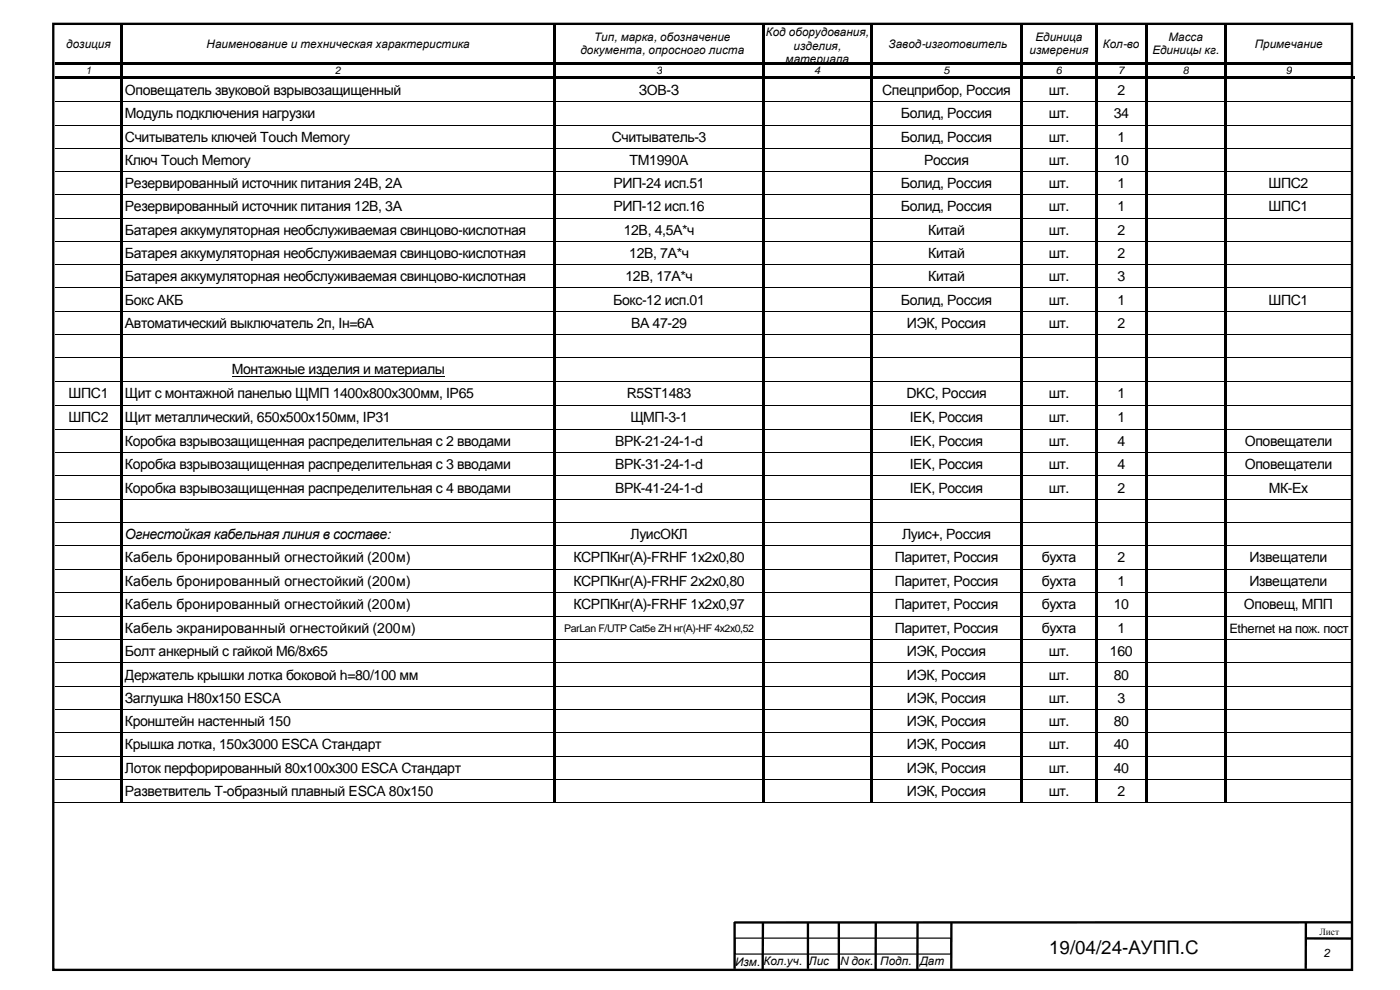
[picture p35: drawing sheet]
<svg xmlns="http://www.w3.org/2000/svg" width="420mm" height="297mm" viewBox="0 0 420 297" stroke-linecap="round" stroke-linejoin="round" font-family="sans-serif">
<defs><g id="words">
<text font-size="5.6" x="314.9" y="286.3">19/04/24-АУПП.С</text>
<g font-size="4.2">
<text x="37.5" y="28.5">Оповещатель звуковой взрывозащищенный</text>
<text x="191.8" y="28.5">ЗОВ-З</text>
<text x="264.8" y="28.5">Спецприбор, Россия</text>
<text x="314.7" y="28.5">шт.</text>
<text x="335.3" y="28.5">2</text>
<text x="37.5" y="35.5">Модуль подключения нагрузки</text>
<text x="270.4" y="35.5">Болид, Россия</text>
<text x="314.7" y="35.5">шт.</text>
<text x="334.2" y="35.5">34</text>
<text x="37.5" y="42.5">Считыватель ключей Touch Memory</text>
<text x="183.6" y="42.5">Считыватель-3</text>
<text x="270.4" y="42.5">Болид, Россия</text>
<text x="314.7" y="42.5">шт.</text>
<text x="335.3" y="42.5">1</text>
<text x="37.5" y="49.5">Ключ Touch Memory</text>
<text x="189" y="49.5">TM1990A</text>
<text x="277.4" y="49.5">Россия</text>
<text x="314.7" y="49.5">шт.</text>
<text x="334.2" y="49.5">10</text>
<text x="37.5" y="56.5">Резервированный источник питания 24В, 2А</text>
<text x="184.1" y="56.5">РИП-24 исп.51</text>
<text x="270.4" y="56.5">Болид, Россия</text>
<text x="314.7" y="56.5">шт.</text>
<text x="335.3" y="56.5">1</text>
<text x="380.7" y="56.5">ШПС2</text>
<text x="37.5" y="63.5">Резервированный источник питания 12В, 3А</text>
<text x="184.1" y="63.5">РИП-12 исп.16</text>
<text x="270.4" y="63.5">Болид, Россия</text>
<text x="314.7" y="63.5">шт.</text>
<text x="335.3" y="63.5">1</text>
<text x="380.7" y="63.5">ШПС1</text>
<text x="37.5" y="70.4">Батарея аккумуляторная необслуживаемая свинцово-кислотная</text>
<text x="187.2" y="70.4">12В, 4,5А*ч</text>
<text x="278.6" y="70.4">Китай</text>
<text x="314.7" y="70.4">шт.</text>
<text x="335.3" y="70.4">2</text>
<text x="37.5" y="77.4">Батарея аккумуляторная необслуживаемая свинцово-кислотная</text>
<text x="188.8" y="77.4">12В, 7А*ч</text>
<text x="278.6" y="77.4">Китай</text>
<text x="314.7" y="77.4">шт.</text>
<text x="335.3" y="77.4">2</text>
<text x="37.5" y="84.4">Батарея аккумуляторная необслуживаемая свинцово-кислотная</text>
<text x="187.7" y="84.4">12В, 17А*ч</text>
<text x="278.6" y="84.4">Китай</text>
<text x="314.7" y="84.4">шт.</text>
<text x="335.3" y="84.4">3</text>
<text x="37.5" y="91.4">Бокс АКБ</text>
<text x="184.1" y="91.4">Бокс-12 исп.01</text>
<text x="270.4" y="91.4">Болид, Россия</text>
<text x="314.7" y="91.4">шт.</text>
<text x="335.3" y="91.4">1</text>
<text x="380.7" y="91.4">ШПС1</text>
<text x="37.5" y="98.4">Автоматический выключатель 2п, Iн=6А</text>
<text x="189.4" y="98.4">ВА 47-29</text>
<text x="272.2" y="98.4">ИЭК, Россия</text>
<text x="314.7" y="98.4">шт.</text>
<text x="335.3" y="98.4">2</text>
<text x="69.6" y="112.4">Монтажные изделия и материалы</text>
<text x="20.6" y="119.5">ШПС1</text>
<text x="37.5" y="119.5">Щит с монтажной панелью ЩМП 1400x800x300мм, IP65</text>
<text x="188.1" y="119.5">R5ST1483</text>
<text x="272" y="119.5">DKC, Россия</text>
<text x="314.7" y="119.5">шт.</text>
<text x="335.3" y="119.5">1</text>
<text x="20.6" y="126.7">ШПС2</text>
<text x="37.5" y="126.7">Щит металлический, 650х500х150мм, IP31</text>
<text x="189.2" y="126.7">ЩМП-3-1</text>
<text x="273" y="126.7">IEK, Россия</text>
<text x="314.7" y="126.7">шт.</text>
<text x="335.4" y="126.7">1</text>
<text x="37.5" y="133.8">Коробка взрывозащищенная распределительная с 2 вводами</text>
<text x="184.6" y="133.8">ВРК-21-24-1-d</text>
<text x="273" y="133.8">IEK, Россия</text>
<text x="314.7" y="133.8">шт.</text>
<text x="335.3" y="133.8">4</text>
<text x="373.6" y="133.8">Оповещатели</text>
<text x="37.5" y="140.8">Коробка взрывозащищенная распределительная с 3 вводами</text>
<text x="184.6" y="140.8">ВРК-31-24-1-d</text>
<text x="273" y="140.8">IEK, Россия</text>
<text x="314.7" y="140.8">шт.</text>
<text x="335.3" y="140.8">4</text>
<text x="373.6" y="140.8">Оповещатели</text>
<text x="37.5" y="147.8">Коробка взрывозащищенная распределительная с 4 вводами</text>
<text x="184.6" y="147.8">ВРК-41-24-1-d</text>
<text x="273" y="147.8">IEK, Россия</text>
<text x="314.7" y="147.8">шт.</text>
<text x="335.3" y="147.8">2</text>
<text x="380.8" y="147.8">МК-Ех</text>
<text x="37.5" y="161.7">Огнестойкая кабельная линия в составе:</text>
<text x="189.3" y="161.8">ЛуисОКЛ</text>
<text x="270.7" y="161.8">Луис+, Россия</text>
<text x="37.5" y="168.7">Кабель бронированный огнестойкий (200м)</text>
<text x="172.1" y="168.7">КСРПКнг(А)-FRHF 1х2х0,80</text>
<text x="268.5" y="168.7">Паритет, Россия</text>
<text x="312.7" y="168.7">бухта</text>
<text x="335.3" y="168.7">2</text>
<text x="375" y="168.7">Извещатели</text>
<text x="37.5" y="175.7">Кабель бронированный огнестойкий (200м)</text>
<text x="172.1" y="175.7">КСРПКнг(А)-FRHF 2х2х0,80</text>
<text x="268.5" y="175.7">Паритет, Россия</text>
<text x="312.7" y="175.7">бухта</text>
<text x="335.3" y="175.7">1</text>
<text x="375" y="175.7">Извещатели</text>
<text x="37.5" y="182.8">Кабель бронированный огнестойкий (200м)</text>
<text x="172.1" y="182.8">КСРПКнг(А)-FRHF 1х2х0,97</text>
<text x="268.5" y="182.8">Паритет, Россия</text>
<text x="312.7" y="182.8">бухта</text>
<text x="334.2" y="182.8">10</text>
<text x="373.3" y="182.8">Оповещ, МПП</text>
<text x="37.5" y="189.9">Кабель экранированный огнестойкий (200м)</text>
<text x="268.5" y="189.9">Паритет, Россия</text>
<text x="312.7" y="189.9">бухта</text>
<text x="335.4" y="189.9">1</text>
<text x="37.5" y="196.9">Болт анкерный с гайкой М6/8х65</text>
<text x="272.2" y="196.9">ИЭК, Россия</text>
<text x="314.7" y="196.9">шт.</text>
<text x="333.1" y="196.9">160</text>
<text x="37.5" y="203.9">Держатель крышки лотка боковой h=80/100 мм</text>
<text x="272.2" y="203.9">ИЭК, Россия</text>
<text x="314.7" y="203.9">шт.</text>
<text x="334.2" y="203.9">80</text>
<text x="37.5" y="210.9">Заглушка Н80х150 ESCA</text>
<text x="272.2" y="210.9">ИЭК, Россия</text>
<text x="314.7" y="210.9">шт.</text>
<text x="335.3" y="210.9">3</text>
<text x="37.5" y="217.9">Кронштейн настенный 150</text>
<text x="272.2" y="217.9">ИЭК, Россия</text>
<text x="314.7" y="217.9">шт.</text>
<text x="334.2" y="217.9">80</text>
<text x="37.5" y="224.9">Крышка лотка, 150x3000 ESCA Стандарт</text>
<text x="272.2" y="224.9">ИЭК, Россия</text>
<text x="314.7" y="224.9">шт.</text>
<text x="334.2" y="224.9">40</text>
<text x="37.5" y="231.9">Лоток перфорированный 80х100х300 ESCA Стандарт</text>
<text x="272.2" y="231.9">ИЭК, Россия</text>
<text x="314.7" y="231.9">шт.</text>
<text x="334.2" y="231.9">40</text>
<text x="37.5" y="238.8">Разветвитель Т-образный плавный ESCA 80х150</text>
<text x="272.2" y="238.8">ИЭК, Россия</text>
<text x="314.7" y="238.8">шт.</text>
<text x="335.3" y="238.8">2</text>
</g>
<text font-size="3.9" x="369" y="189.8">Ethernet на пож. пост</text>
<g font-size="3.5">
<text x="229.8" y="10.8">Код оборудования,</text>
<text x="19.9" y="14.3">дозиция</text>
<text x="62" y="14.3">Наименование и техническая характеристика</text>
<text x="174.2" y="16.3">документа, опросного листа</text>
<text x="178.3" y="12.2">Тип, марка, обозначение</text>
<text x="238.2" y="14.9">изделия,</text>
<text x="266.7" y="14.3">Завод-изготовитель</text>
<text x="309" y="16.3">измерения</text>
<text x="310.8" y="12.2">Единица</text>
<text x="331" y="14.3">Кол-во</text>
<text x="345.9" y="16.3">Единицы кг.</text>
<text x="350.7" y="12.2">Масса</text>
<text x="376.6" y="14.3">Примечание</text>
<text x="235.8" y="18.9">материала</text>
<text x="397.3" y="287.2">2</text>
<text x="220.6" y="289.7">Изм. Кол.уч.</text>
<text x="242.7" y="289.6">Лис</text>
<text x="252" y="289.6">N док.</text>
<text x="264.2" y="289.6">Подп.</text>
<text x="276" y="289.6">Дат</text>
</g>
<g font-size="3.2">
<text x="25.6" y="22.3">1</text>
<text x="100.6" y="22.3">2</text>
<text x="196.9" y="22.3">3</text>
<text x="244.4" y="22.3">4</text>
<text x="283.1" y="22.3">5</text>
<text x="316.9" y="22.3">6</text>
<text x="335.6" y="22.3">7</text>
<text x="355" y="22.3">8</text>
<text x="385.9" y="22.3">9</text>
<text x="169.3" y="189.6">ParLan F/UTP Cat5e ZH нг(А)-HF 4х2х0,52</text>
</g>
<text font-size="2.8" x="396" y="280.5">Лист</text>
</g></defs>
<path d="M16 7.2h389.8v283.8h-389.8z" fill="none" stroke="#000" stroke-width=".71"/>
<path d="M220.5 281.5h64.9v4.8h-64.9z" fill="none" stroke="#000" stroke-width=".35"/>
<path d="M220.5 276.6v14.1M229 276.6l-.1 14.4M242.5 276.8v13.9M251.7 276.6v14.3M262.8 276.8v14.1M275.4 276.9l-.1 14M285.5 276.6v14.1M391.9 276.8v13.9M405.6 276.7l-185.3 .1M391.9 281.6h14" fill="none" stroke="#000" stroke-width=".71" stroke-linecap="butt"/>
<g fill="#000">
<path d="M16.5 18.6h19.6v.7h-19.6zM36.1 7.5h.8v11.1h-.8zM36.1 18.6h.8v.8h-.8zM36.1 19.4h.8v3.5h-.8zM36.9 18.6h129.2v.7h-129.2zM166.1 7.5h.8v11.1h-.8zM166.1 18.6h.8v.8h-.8zM166.1 19.4h.8v3.5h-.8zM166.9 18.6h61.8v.7h-61.8zM228.7 7.5h.7v11.1h-.7zM228.7 18.6h.7v.8h-.7zM228.7 19.4h.7v3.5h-.7z"/>
<path d="M229.4 18.6h31.7v.7h-31.7zM261.1 7.5h.8v11.1h-.8zM261.1 18.6h.8v.8h-.8zM261.1 19.4h.8v3.5h-.8zM261.9 18.6h44.3v.7h-44.3zM306.2 7.5h.7v11.1h-.7zM306.2 18.6h.7v.8h-.7zM306.2 19.4h.7v3.5h-.7zM306.9 18.6h21.8v.7h-21.8zM328.7 7.5h.7v11.1h-.7zM328.7 18.6h.7v.8h-.7zM328.7 19.4h.7v3.5h-.7z"/>
<path d="M329.4 18.6h14.2v.7h-14.2zM343.6 7.5h.8v11.1h-.8zM343.6 18.6h.8v.8h-.8zM343.6 19.4h.8v3.5h-.8zM344.4 18.6h23v.7h-23zM367.4 7.5h.8v11.1h-.8zM367.4 18.6h.8v.8h-.8zM367.4 19.4h.8v3.5h-.8zM368.2 18.6h37.7v.7h-37.7zM16.5 22.9h19.6v.7h-19.6zM36.1 22.9h.8v.8h-.8zM36.1 23.7h.8v6.7h-.8z"/>
<path d="M36.1 30.4h.8v.2h-.8zM36.1 30.6h.8v6.8h-.8zM36.1 37.4h.8v.2h-.8zM36.1 37.6h.8v6.8h-.8zM36.9 22.9h129.2v.7h-129.2zM166.1 22.9h.8v.8h-.8zM166.1 23.7h.8v6.7h-.8zM166.1 30.4h.8v.2h-.8zM166.1 30.6h.8v6.8h-.8zM166.1 37.4h.8v.2h-.8zM166.1 37.6h.8v6.8h-.8zM166.9 22.9h61.8v.7h-61.8z"/>
<path d="M228.7 22.9h.7v.8h-.7zM228.7 23.7h.7v6.7h-.7zM228.7 30.4h.7v.2h-.7zM228.7 30.6h.7v6.8h-.7zM228.7 37.4h.7v.2h-.7zM228.7 37.6h.7v6.8h-.7zM229.4 22.9h31.7v.7h-31.7zM261.1 22.9h.8v.8h-.8zM261.1 23.7h.8v6.7h-.8zM261.1 30.4h.8v.2h-.8zM261.1 30.6h.8v6.8h-.8zM261.1 37.4h.8v.2h-.8z"/>
<path d="M261.1 37.6h.8v6.8h-.8zM261.9 22.9h44.3v.7h-44.3zM306.2 22.9h.7v.8h-.7zM306.2 23.7h.7v6.7h-.7zM306.2 30.4h.7v.2h-.7zM306.2 30.6h.7v6.8h-.7zM306.2 37.4h.7v.2h-.7zM306.2 37.6h.7v6.8h-.7zM306.9 22.9h21.8v.7h-21.8zM328.7 22.9h.7v.8h-.7zM328.7 23.7h.7v6.7h-.7zM328.7 30.4h.7v.2h-.7z"/>
<path d="M328.7 30.6h.7v6.8h-.7zM328.7 37.4h.7v.2h-.7zM328.7 37.6h.7v6.8h-.7zM329.4 22.9h14.2v.7h-14.2zM343.6 22.9h.8v.8h-.8zM343.6 23.7h.8v6.7h-.8zM343.6 30.4h.8v.2h-.8zM343.6 30.6h.8v6.8h-.8zM343.6 37.4h.8v.2h-.8zM343.6 37.6h.8v6.8h-.8zM344.4 22.9h23v.7h-23zM367.4 22.9h.8v.8h-.8z"/>
<path d="M367.4 23.7h.8v6.7h-.8zM367.4 30.4h.8v.2h-.8zM367.4 30.6h.8v6.8h-.8zM367.4 37.4h.8v.2h-.8zM367.4 37.6h.8v6.8h-.8zM368.2 22.9h37.4v.7h-37.4zM405.6 22.9h.7v.7h-.7zM405.6 30.4h.2v.2h-.2zM405.8 22.9h.8v.7h-.8zM405.8 30.4h.3v.2h-.3zM36.1 44.4h.8v.2h-.8zM36.1 44.6h.8v6.8h-.8z"/>
<path d="M36.1 51.4h.8v.2h-.8zM36.1 51.6h.8v6.7h-.8zM36.1 58.3h.8v.3h-.8zM36.1 58.6h.8v6.7h-.8zM166.1 44.4h.8v.2h-.8zM166.1 44.6h.8v6.8h-.8zM166.1 51.4h.8v.2h-.8zM166.1 51.6h.8v6.7h-.8zM166.1 58.3h.8v.3h-.8zM166.1 58.6h.8v6.7h-.8zM228.7 44.4h.7v.2h-.7zM228.7 44.6h.7v6.8h-.7z"/>
<path d="M228.7 51.4h.7v.2h-.7zM228.7 51.6h.7v6.7h-.7zM228.7 58.3h.7v.3h-.7zM228.7 58.6h.7v6.7h-.7zM261.1 44.4h.8v.2h-.8zM261.1 44.6h.8v6.8h-.8zM261.1 51.4h.8v.2h-.8zM261.1 51.6h.8v6.7h-.8zM261.1 58.3h.8v.3h-.8zM261.1 58.6h.8v6.7h-.8zM306.2 44.4h.7v.2h-.7zM306.2 44.6h.7v6.8h-.7z"/>
<path d="M306.2 51.4h.7v.2h-.7zM306.2 51.6h.7v6.7h-.7zM306.2 58.3h.7v.3h-.7zM306.2 58.6h.7v6.7h-.7zM328.7 44.4h.7v.2h-.7zM328.7 44.6h.7v6.8h-.7zM328.7 51.4h.7v.2h-.7zM328.7 51.6h.7v6.7h-.7zM328.7 58.3h.7v.3h-.7zM328.7 58.6h.7v6.7h-.7zM343.6 44.4h.8v.2h-.8zM343.6 44.6h.8v6.8h-.8z"/>
<path d="M343.6 51.4h.8v.2h-.8zM343.6 51.6h.8v6.7h-.8zM343.6 58.3h.8v.3h-.8zM343.6 58.6h.8v6.7h-.8zM367.4 44.4h.8v.2h-.8zM367.4 44.6h.8v6.8h-.8zM367.4 51.4h.8v.2h-.8zM367.4 51.6h.8v6.7h-.8zM367.4 58.3h.8v.3h-.8zM367.4 58.6h.8v6.7h-.8zM405.6 51.4h.2v.2h-.2zM405.8 51.4h.3v.2h-.3z"/>
<path d="M36.1 65.3h.8v.3h-.8zM36.1 65.6h.8v6.7h-.8zM36.1 72.3h.8v.3h-.8zM36.1 72.6h.8v6.7h-.8zM36.1 79.3h.8v.2h-.8zM36.1 79.5h.8v6.8h-.8zM166.1 65.3h.8v.3h-.8zM166.1 65.6h.8v6.7h-.8zM166.1 72.3h.8v.3h-.8zM166.1 72.6h.8v6.7h-.8zM166.1 79.3h.8v.2h-.8zM166.1 79.5h.8v6.8h-.8z"/>
<path d="M228.7 65.3h.7v.3h-.7zM228.7 65.6h.7v6.7h-.7zM228.7 72.3h.7v.3h-.7zM228.7 72.6h.7v6.7h-.7zM228.7 79.3h.7v.2h-.7zM228.7 79.5h.7v6.8h-.7zM261.1 65.3h.8v.3h-.8zM261.1 65.6h.8v6.7h-.8zM261.1 72.3h.8v.3h-.8zM261.1 72.6h.8v6.7h-.8zM261.1 79.3h.8v.2h-.8zM261.1 79.5h.8v6.8h-.8z"/>
<path d="M306.2 65.3h.7v.3h-.7zM306.2 65.6h.7v6.7h-.7zM306.2 72.3h.7v.3h-.7zM306.2 72.6h.7v6.7h-.7zM306.2 79.3h.7v.2h-.7zM306.2 79.5h.7v6.8h-.7zM328.7 65.3h.7v.3h-.7zM328.7 65.6h.7v6.7h-.7zM328.7 72.3h.7v.3h-.7zM328.7 72.6h.7v6.7h-.7zM328.7 79.3h.7v.2h-.7zM328.7 79.5h.7v6.8h-.7z"/>
<path d="M343.6 65.3h.8v.3h-.8zM343.6 65.6h.8v6.7h-.8zM343.6 72.3h.8v.3h-.8zM343.6 72.6h.8v6.7h-.8zM343.6 79.3h.8v.2h-.8zM343.6 79.5h.8v6.8h-.8zM367.4 65.3h.8v.3h-.8zM367.4 65.6h.8v6.7h-.8zM367.4 72.3h.8v.3h-.8zM367.4 72.6h.8v6.7h-.8zM367.4 79.3h.8v.2h-.8zM367.4 79.5h.8v6.8h-.8z"/>
<path d="M36.1 86.3h.8v.2h-.8zM36.1 86.5h.8v6.8h-.8zM36.1 93.3h.8v.2h-.8zM36.1 93.5h.8v6.7h-.8zM166.1 86.3h.8v.2h-.8zM166.1 86.5h.8v6.8h-.8zM166.1 93.3h.8v.2h-.8zM166.1 93.5h.8v6.7h-.8zM228.7 86.3h.7v.2h-.7zM228.7 86.5h.7v6.8h-.7zM228.7 93.3h.7v.2h-.7zM228.7 93.5h.7v6.7h-.7z"/>
<path d="M261.1 86.3h.8v.2h-.8zM261.1 86.5h.8v6.8h-.8zM261.1 93.3h.8v.2h-.8zM261.1 93.5h.8v6.7h-.8zM306.2 86.3h.7v.2h-.7zM306.2 86.5h.7v6.8h-.7zM306.2 93.3h.7v.2h-.7zM306.2 93.5h.7v6.7h-.7zM328.7 86.3h.7v.2h-.7zM328.7 86.5h.7v6.8h-.7zM328.7 93.3h.7v.2h-.7zM328.7 93.5h.7v6.7h-.7z"/>
<path d="M343.6 86.3h.8v.2h-.8zM343.6 86.5h.8v6.8h-.8zM343.6 93.3h.8v.2h-.8zM343.6 93.5h.8v6.7h-.8zM367.4 86.3h.8v.2h-.8zM367.4 86.5h.8v6.8h-.8zM367.4 93.3h.8v.2h-.8zM367.4 93.5h.8v6.7h-.8zM36.1 100.2h.8v.3h-.8zM36.1 100.5h.8v6.7h-.8zM36.1 107.2h.8v.3h-.8zM36.1 107.5h.8v6.7h-.8z"/>
<path d="M36.1 114.2h.8v.3h-.8zM36.1 114.5h.8v7h-.8zM166.1 100.2h.8v.3h-.8zM166.1 100.5h.8v6.7h-.8zM166.1 107.2h.8v.3h-.8zM166.1 107.5h.8v6.7h-.8zM166.1 114.2h.8v.3h-.8zM166.1 114.5h.8v7h-.8zM228.7 100.2h.7v.3h-.7zM228.7 100.5h.7v6.7h-.7zM228.7 107.2h.7v.3h-.7zM228.7 107.5h.7v6.7h-.7z"/>
<path d="M228.7 114.2h.7v.3h-.7zM228.7 114.5h.7v7h-.7zM261.1 100.2h.8v.3h-.8zM261.1 100.5h.8v6.7h-.8zM261.1 107.2h.8v.3h-.8zM261.1 107.5h.8v6.7h-.8zM261.1 114.2h.8v.3h-.8zM261.1 114.5h.8v7h-.8zM306.2 100.2h.7v.3h-.7zM306.2 100.5h.7v6.7h-.7zM306.2 107.2h.7v.3h-.7zM306.2 107.5h.7v6.7h-.7z"/>
<path d="M306.2 114.2h.7v.3h-.7zM306.2 114.5h.7v7h-.7zM328.7 100.2h.7v.3h-.7zM328.7 100.5h.7v6.7h-.7zM328.7 107.2h.7v.3h-.7zM328.7 107.5h.7v6.7h-.7zM328.7 114.2h.7v.3h-.7zM328.7 114.5h.7v7h-.7zM343.6 100.2h.8v.3h-.8zM343.6 100.5h.8v6.7h-.8zM343.6 107.2h.8v.3h-.8zM343.6 107.5h.8v6.7h-.8z"/>
<path d="M343.6 114.2h.8v.3h-.8zM343.6 114.5h.8v7h-.8zM367.4 100.2h.8v.3h-.8zM367.4 100.5h.8v6.7h-.8zM367.4 107.2h.8v.3h-.8zM367.4 107.5h.8v6.7h-.8zM367.4 114.2h.8v.3h-.8zM367.4 114.5h.8v7h-.8zM405.6 100.2h.2v.3h-.2zM405.6 114.2h.2v.3h-.2zM405.8 100.2h.3v.3h-.3zM405.8 114.2h.3v.3h-.3z"/>
<path d="M36.1 121.5h.8v.2h-.8zM36.1 121.7h.8v7h-.8zM36.1 128.7h.8v.2h-.8zM36.1 128.9h.8v6.8h-.8zM36.1 135.7h.8v.2h-.8zM36.1 135.9h.8v6.8h-.8zM166.1 121.5h.8v.2h-.8zM166.1 121.7h.8v7h-.8zM166.1 128.7h.8v.2h-.8zM166.1 128.9h.8v6.8h-.8zM166.1 135.7h.8v.2h-.8zM166.1 135.9h.8v6.8h-.8z"/>
<path d="M228.7 121.5h.7v.2h-.7zM228.7 121.7h.7v7h-.7zM228.7 128.7h.7v.2h-.7zM228.7 128.9h.7v6.8h-.7zM228.7 135.7h.7v.2h-.7zM228.7 135.9h.7v6.8h-.7zM261.1 121.5h.8v.2h-.8zM261.1 121.7h.8v7h-.8zM261.1 128.7h.8v.2h-.8zM261.1 128.9h.8v6.8h-.8zM261.1 135.7h.8v.2h-.8zM261.1 135.9h.8v6.8h-.8z"/>
<path d="M306.2 121.5h.7v.2h-.7zM306.2 121.7h.7v7h-.7zM306.2 128.7h.7v.2h-.7zM306.2 128.9h.7v6.8h-.7zM306.2 135.7h.7v.2h-.7zM306.2 135.9h.7v6.8h-.7zM328.7 121.5h.7v.2h-.7zM328.7 121.7h.7v7h-.7zM328.7 128.7h.7v.2h-.7zM328.7 128.9h.7v6.8h-.7zM328.7 135.7h.7v.2h-.7zM328.7 135.9h.7v6.8h-.7z"/>
<path d="M343.6 121.5h.8v.2h-.8zM343.6 121.7h.8v7h-.8zM343.6 128.7h.8v.2h-.8zM343.6 128.9h.8v6.8h-.8zM343.6 135.7h.8v.2h-.8zM343.6 135.9h.8v6.8h-.8zM367.4 121.5h.8v.2h-.8zM367.4 121.7h.8v7h-.8zM367.4 128.7h.8v.2h-.8zM367.4 128.9h.8v6.8h-.8zM367.4 135.7h.8v.2h-.8zM367.4 135.9h.8v6.8h-.8z"/>
<path d="M36.1 142.7h.8v.2h-.8zM36.1 142.9h.8v6.7h-.8zM36.1 149.6h.8v.3h-.8zM36.1 149.9h.8v6.7h-.8zM36.1 156.6h.8v.3h-.8zM36.1 156.9h.8v6.7h-.8zM166.1 142.7h.8v.2h-.8zM166.1 142.9h.8v6.7h-.8zM166.1 149.6h.8v.3h-.8zM166.1 149.9h.8v6.7h-.8zM166.1 156.6h.8v.3h-.8zM166.1 156.9h.8v6.7h-.8z"/>
<path d="M228.7 142.7h.7v.2h-.7zM228.7 142.9h.7v6.7h-.7zM228.7 149.6h.7v.3h-.7zM228.7 149.9h.7v6.7h-.7zM228.7 156.6h.7v.3h-.7zM228.7 156.9h.7v6.7h-.7zM261.1 142.7h.8v.2h-.8zM261.1 142.9h.8v6.7h-.8zM261.1 149.6h.8v.3h-.8zM261.1 149.9h.8v6.7h-.8zM261.1 156.6h.8v.3h-.8zM261.1 156.9h.8v6.7h-.8z"/>
<path d="M306.2 142.7h.7v.2h-.7zM306.2 142.9h.7v6.7h-.7zM306.2 149.6h.7v.3h-.7zM306.2 149.9h.7v6.7h-.7zM306.2 156.6h.7v.3h-.7zM306.2 156.9h.7v6.7h-.7zM328.7 142.7h.7v.2h-.7zM328.7 142.9h.7v6.7h-.7zM328.7 149.6h.7v.3h-.7zM328.7 149.9h.7v6.7h-.7zM328.7 156.6h.7v.3h-.7zM328.7 156.9h.7v6.7h-.7z"/>
<path d="M343.6 142.7h.8v.2h-.8zM343.6 142.9h.8v6.7h-.8zM343.6 149.6h.8v.3h-.8zM343.6 149.9h.8v6.7h-.8zM343.6 156.6h.8v.3h-.8zM343.6 156.9h.8v6.7h-.8zM367.4 142.7h.8v.2h-.8zM367.4 142.9h.8v6.7h-.8zM367.4 149.6h.8v.3h-.8zM367.4 149.9h.8v6.7h-.8zM367.4 156.6h.8v.3h-.8zM367.4 156.9h.8v6.7h-.8z"/>
<path d="M405.6 156.6h.2v.3h-.2zM405.8 156.6h.3v.3h-.3zM36.1 163.6h.8v.3h-.8zM36.1 163.9h.8v6.7h-.8zM36.1 170.6h.8v.3h-.8zM36.1 170.9h.8v6.7h-.8zM36.1 177.6h.8v.2h-.8zM36.1 177.8h.8v7h-.8zM166.1 163.6h.8v.3h-.8zM166.1 163.9h.8v6.7h-.8zM166.1 170.6h.8v.3h-.8zM166.1 170.9h.8v6.7h-.8z"/>
<path d="M166.1 177.6h.8v.2h-.8zM166.1 177.8h.8v7h-.8zM228.7 163.6h.7v.3h-.7zM228.7 163.9h.7v6.7h-.7zM228.7 170.6h.7v.3h-.7zM228.7 170.9h.7v6.7h-.7zM228.7 177.6h.7v.2h-.7zM228.7 177.8h.7v7h-.7zM261.1 163.6h.8v.3h-.8zM261.1 163.9h.8v6.7h-.8zM261.1 170.6h.8v.3h-.8zM261.1 170.9h.8v6.7h-.8z"/>
<path d="M261.1 177.6h.8v.2h-.8zM261.1 177.8h.8v7h-.8zM306.2 163.6h.7v.3h-.7zM306.2 163.9h.7v6.7h-.7zM306.2 170.6h.7v.3h-.7zM306.2 170.9h.7v6.7h-.7zM306.2 177.6h.7v.2h-.7zM306.2 177.8h.7v7h-.7zM328.7 163.6h.7v.3h-.7zM328.7 163.9h.7v6.7h-.7zM328.7 170.6h.7v.3h-.7zM328.7 170.9h.7v6.7h-.7z"/>
<path d="M328.7 177.6h.7v.2h-.7zM328.7 177.8h.7v7h-.7zM343.6 163.6h.8v.3h-.8zM343.6 163.9h.8v6.7h-.8zM343.6 170.6h.8v.3h-.8zM343.6 170.9h.8v6.7h-.8zM343.6 177.6h.8v.2h-.8zM343.6 177.8h.8v7h-.8zM367.4 163.6h.8v.3h-.8zM367.4 163.9h.8v6.7h-.8zM367.4 170.6h.8v.3h-.8zM367.4 170.9h.8v6.7h-.8z"/>
<path d="M367.4 177.6h.8v.2h-.8zM367.4 177.8h.8v7h-.8zM405.6 163.6h.2v.3h-.2zM405.8 163.6h.3v.3h-.3zM36.1 184.8h.8v.3h-.8zM36.1 185.1h.8v6.7h-.8zM36.1 191.8h.8v.3h-.8zM36.1 192.1h.8v6.7h-.8zM36.1 198.8h.8v.3h-.8zM36.1 199.1h.8v6.7h-.8zM166.1 184.8h.8v.3h-.8zM166.1 185.1h.8v6.7h-.8z"/>
<path d="M166.1 191.8h.8v.3h-.8zM166.1 192.1h.8v6.7h-.8zM166.1 198.8h.8v.3h-.8zM166.1 199.1h.8v6.7h-.8zM228.7 184.8h.7v.3h-.7zM228.7 185.1h.7v6.7h-.7zM228.7 191.8h.7v.3h-.7zM228.7 192.1h.7v6.7h-.7zM228.7 198.8h.7v.3h-.7zM228.7 199.1h.7v6.7h-.7zM261.1 184.8h.8v.3h-.8zM261.1 185.1h.8v6.7h-.8z"/>
<path d="M261.1 191.8h.8v.3h-.8zM261.1 192.1h.8v6.7h-.8zM261.1 198.8h.8v.3h-.8zM261.1 199.1h.8v6.7h-.8zM306.2 184.8h.7v.3h-.7zM306.2 185.1h.7v6.7h-.7zM306.2 191.8h.7v.3h-.7zM306.2 192.1h.7v6.7h-.7zM306.2 198.8h.7v.3h-.7zM306.2 199.1h.7v6.7h-.7zM328.7 184.8h.7v.3h-.7zM328.7 185.1h.7v6.7h-.7z"/>
<path d="M328.7 191.8h.7v.3h-.7zM328.7 192.1h.7v6.7h-.7zM328.7 198.8h.7v.3h-.7zM328.7 199.1h.7v6.7h-.7zM343.6 184.8h.8v.3h-.8zM343.6 185.1h.8v6.7h-.8zM343.6 191.8h.8v.3h-.8zM343.6 192.1h.8v6.7h-.8zM343.6 198.8h.8v.3h-.8zM343.6 199.1h.8v6.7h-.8zM367.4 184.8h.8v.3h-.8zM367.4 185.1h.8v6.7h-.8z"/>
<path d="M367.4 191.8h.8v.3h-.8zM367.4 192.1h.8v6.7h-.8zM367.4 198.8h.8v.3h-.8zM367.4 199.1h.8v6.7h-.8zM405.6 184.8h.2v.3h-.2zM405.8 184.8h.3v.3h-.3zM36.1 205.8h.8v.2h-.8zM36.1 206h.8v6.8h-.8zM36.1 212.8h.8v.2h-.8zM36.1 213h.8v6.8h-.8zM36.1 219.8h.8v.2h-.8zM166.1 205.8h.8v.2h-.8z"/>
<path d="M166.1 206h.8v6.8h-.8zM166.1 212.8h.8v.2h-.8zM166.1 213h.8v6.8h-.8zM166.1 219.8h.8v.2h-.8zM228.7 205.8h.7v.2h-.7zM228.7 206h.7v6.8h-.7zM228.7 212.8h.7v.2h-.7zM228.7 213h.7v6.8h-.7zM228.7 219.8h.7v.2h-.7zM261.1 205.8h.8v.2h-.8zM261.1 206h.8v6.8h-.8zM261.1 212.8h.8v.2h-.8z"/>
<path d="M261.1 213h.8v6.8h-.8zM261.1 219.8h.8v.2h-.8zM306.2 205.8h.7v.2h-.7zM306.2 206h.7v6.8h-.7zM306.2 212.8h.7v.2h-.7zM306.2 213h.7v6.8h-.7zM306.2 219.8h.7v.2h-.7zM328.7 205.8h.7v.2h-.7zM328.7 206h.7v6.8h-.7zM328.7 212.8h.7v.2h-.7zM328.7 213h.7v6.8h-.7zM328.7 219.8h.7v.2h-.7z"/>
<path d="M343.6 205.8h.8v.2h-.8zM343.6 206h.8v6.8h-.8zM343.6 212.8h.8v.2h-.8zM343.6 213h.8v6.8h-.8zM343.6 219.8h.8v.2h-.8zM367.4 205.8h.8v.2h-.8zM367.4 206h.8v6.8h-.8zM367.4 212.8h.8v.2h-.8zM367.4 213h.8v6.8h-.8zM367.4 219.8h.8v.2h-.8zM36.1 220h.8v6.7h-.8zM36.1 226.7h.8v.3h-.8z"/>
<path d="M36.1 227h.8v6.7h-.8zM36.1 233.7h.8v.3h-.8zM36.1 234h.8v6.7h-.8zM166.1 220h.8v6.7h-.8zM166.1 226.7h.8v.3h-.8zM166.1 227h.8v6.7h-.8zM166.1 233.7h.8v.3h-.8zM166.1 234h.8v6.7h-.8zM228.7 220h.7v6.7h-.7zM228.7 226.7h.7v.3h-.7zM228.7 227h.7v6.7h-.7zM228.7 233.7h.7v.3h-.7z"/>
<path d="M228.7 234h.7v6.7h-.7zM261.1 220h.8v6.7h-.8zM261.1 226.7h.8v.3h-.8zM261.1 227h.8v6.7h-.8zM261.1 233.7h.8v.3h-.8zM261.1 234h.8v6.7h-.8zM306.2 220h.7v6.7h-.7zM306.2 226.7h.7v.3h-.7zM306.2 227h.7v6.7h-.7zM306.2 233.7h.7v.3h-.7zM306.2 234h.7v6.7h-.7zM328.7 220h.7v6.7h-.7z"/>
<path d="M328.7 226.7h.7v.3h-.7zM328.7 227h.7v6.7h-.7zM328.7 233.7h.7v.3h-.7zM328.7 234h.7v6.7h-.7zM343.6 220h.8v6.7h-.8zM343.6 226.7h.8v.3h-.8zM343.6 227h.8v6.7h-.8zM343.6 233.7h.8v.3h-.8zM343.6 234h.8v6.7h-.8zM367.4 220h.8v6.7h-.8zM367.4 226.7h.8v.3h-.8zM367.4 227h.8v6.7h-.8z"/>
<path d="M367.4 233.7h.8v.3h-.8zM367.4 234h.8v6.7h-.8zM36.1 240.7h.3v.3h-.3zM166.1 240.7h.3v.3h-.3zM228.7 240.7h.2v.3h-.2zM261.1 240.7h.3v.3h-.3zM306.2 240.7h.2v.3h-.2zM328.7 240.7h.2v.3h-.2zM343.6 240.7h.3v.3h-.3zM367.4 240.7h.3v.3h-.3z"/>
</g>
<g fill="none" stroke="#000" stroke-width=".3">
<path d="M16.5 30.5h19.6M16.5 37.5h19.6M36.9 30.5h129.2M36.9 37.5h129.2M166.9 30.5h61.8M166.9 37.5h61.8M229.4 30.5h31.7M229.4 37.5h31.7M261.9 30.5h44.3M261.9 37.5h44.3M306.9 30.5h21.8M306.9 37.5h21.8"/>
<path d="M329.4 30.5h14.2M329.4 37.5h14.2M344.4 30.5h23M344.4 37.5h23M368.2 30.5h37.4M368.2 37.5h37.7M16.5 44.5h19.6M16.5 51.5h19.6M16.5 58.5h19.6M36.9 44.5h129.2M36.9 51.5h129.2M36.9 58.5h129.2"/>
<path d="M166.9 44.5h61.8M166.9 51.5h61.8M166.9 58.5h61.8M229.4 44.5h31.7M229.4 51.5h31.7M229.4 58.5h31.7M261.9 44.5h44.3M261.9 51.5h44.3M261.9 58.5h44.3M306.9 44.5h21.8M306.9 51.5h21.8M306.9 58.5h21.8"/>
<path d="M329.4 44.5h14.2M329.4 51.5h14.2M329.4 58.5h14.2M344.4 44.5h23M344.4 51.5h23M344.4 58.5h23M368.2 44.5h37.7M368.2 51.5h37.4M368.2 58.5h37.4M16.5 65.4h19.6M16.5 72.4h19.6M16.5 79.4h19.6"/>
<path d="M36.9 65.4h129.2M36.9 72.4h129.2M36.9 79.4h129.2M166.9 65.4h61.8M166.9 72.4h61.8M166.9 79.4h61.8M229.4 65.4h31.7M229.4 72.4h31.7M229.4 79.4h31.7M261.9 65.4h44.3M261.9 72.4h44.3M261.9 79.4h44.3"/>
<path d="M306.9 65.4h21.8M306.9 72.4h21.8M306.9 79.4h21.8M329.4 65.4h14.2M329.4 72.4h14.2M329.4 79.4h14.2M344.4 65.4h23M344.4 72.4h23M344.4 79.4h23M368.2 65.4h37.4M368.2 72.4h37.4M368.2 79.4h37.4"/>
<path d="M16.5 86.4h19.6M16.5 93.4h19.6M36.9 86.4h129.2M36.9 93.4h129.2M166.9 86.4h61.8M166.9 93.4h61.8M229.4 86.4h31.7M229.4 93.4h31.7M261.9 86.4h44.3M261.9 93.4h44.3M306.9 86.4h21.8M306.9 93.4h21.8"/>
<path d="M329.4 86.4h14.2M329.4 93.4h14.2M344.4 86.4h23M344.4 93.4h23M368.2 86.4h37.4M368.2 93.4h37.4M16.5 100.4h19.6M16.5 107.4h19.6M16.5 114.3h19.6M36.9 100.4h129.2M36.9 107.4h129.2M36.9 114.3h129.2"/>
<path d="M69.6 113h63.8M166.9 100.4h61.8M166.9 107.4h61.8M166.9 114.3h61.8M229.4 100.4h31.7M229.4 107.4h31.7M229.4 114.3h31.7M261.9 100.4h44.3M261.9 107.4h44.3M261.9 114.3h44.3M306.9 100.4h21.8M306.9 107.4h21.8"/>
<path d="M306.9 114.3h21.8M329.4 100.4h14.2M329.4 107.4h14.2M329.4 114.3h14.2M344.4 100.4h23M344.4 107.4h23M344.4 114.3h23M368.2 100.4h37.4M368.2 107.4h37.7M368.2 114.3h37.4M16.5 121.6h19.6M16.5 128.8h19.6"/>
<path d="M16.5 135.8h19.6M36.9 121.6h129.2M36.9 128.8h129.2M36.9 135.8h129.2M166.9 121.6h61.8M166.9 128.8h61.8M166.9 135.8h61.8M229.4 121.6h31.7M229.4 128.8h31.7M229.4 135.8h31.7M261.9 121.6h44.3M261.9 128.8h44.3"/>
<path d="M261.9 135.8h44.3M306.9 121.6h21.8M306.9 128.8h21.8M306.9 135.8h21.8M329.4 121.6h14.2M329.4 128.8h14.2M329.4 135.8h14.2M344.4 121.6h23M344.4 128.8h23M344.4 135.8h23M368.2 121.6h37.4M368.2 128.8h37.4"/>
<path d="M368.2 135.8h37.4M16.5 142.8h19.6M16.5 149.8h19.6M16.5 156.8h19.6M36.9 142.8h129.2M36.9 149.8h129.2M36.9 156.8h129.2M166.9 142.8h61.8M166.9 149.8h61.8M166.9 156.8h61.8M229.4 142.8h31.7M229.4 149.8h31.7"/>
<path d="M229.4 156.8h31.7M261.9 142.8h44.3M261.9 149.8h44.3M261.9 156.8h44.3M306.9 142.8h21.8M306.9 149.8h21.8M306.9 156.8h21.8M329.4 142.8h14.2M329.4 149.8h14.2M329.4 156.8h14.2M344.4 142.8h23M344.4 149.8h23"/>
<path d="M344.4 156.8h23M368.2 142.8h37.4M368.2 149.8h37.4M368.2 156.8h37.4M16.5 163.7h19.6M16.5 170.7h19.6M16.5 177.7h19.6M36.9 163.7h129.2M36.9 170.7h129.2M36.9 177.7h129.2M166.9 163.7h61.8M166.9 170.7h61.8"/>
<path d="M166.9 177.7h61.8M229.4 163.7h31.7M229.4 170.7h31.7M229.4 177.7h31.7M261.9 163.7h44.3M261.9 170.7h44.3M261.9 177.7h44.3M306.9 163.7h21.8M306.9 170.7h21.8M306.9 177.7h21.8M329.4 163.7h14.2M329.4 170.7h14.2"/>
<path d="M329.4 177.7h14.2M344.4 163.7h23M344.4 170.7h23M344.4 177.7h23M368.2 163.7h37.4M368.2 170.7h37.4M368.2 177.7h37.4M16.5 185h19.6M16.5 191.9h19.6M16.5 198.9h19.6M36.9 185h129.2M36.9 191.9h129.2"/>
<path d="M36.9 198.9h129.2M166.9 185h61.8M166.9 191.9h61.8M166.9 198.9h61.8M229.4 185h31.7M229.4 191.9h31.7M229.4 198.9h31.7M261.9 185h44.3M261.9 191.9h44.3M261.9 198.9h44.3M306.9 185h21.8M306.9 191.9h21.8"/>
<path d="M306.9 198.9h21.8M329.4 185h14.2M329.4 191.9h14.2M329.4 198.9h14.2M344.4 185h23M344.4 191.9h23M344.4 198.9h23M368.2 185h37.4M368.2 191.9h37.7M368.2 198.9h37.7M16.5 205.9h19.6M16.5 212.9h19.6"/>
<path d="M16.5 219.9h19.6M36.9 205.9h129.2M36.9 212.9h129.2M36.9 219.9h129.2M166.9 205.9h61.8M166.9 212.9h61.8M166.9 219.9h61.8M229.4 205.9h31.7M229.4 212.9h31.7M229.4 219.9h31.7M261.9 205.9h44.3M261.9 212.9h44.3"/>
<path d="M261.9 219.9h44.3M306.9 205.9h21.8M306.9 212.9h21.8M306.9 219.9h21.8M329.4 205.9h14.2M329.4 212.9h14.2M329.4 219.9h14.2M344.4 205.9h23M344.4 212.9h23M344.4 219.9h23M368.2 205.9h37.7M368.2 212.9h37.7"/>
<path d="M368.2 219.9h37.7M16.5 226.9h19.6M16.5 233.8h19.6M36.9 226.9h129.2M36.9 233.8h129.2M166.9 226.9h61.8M166.9 233.8h61.8M229.4 226.9h31.7M229.4 233.8h31.7M261.9 226.9h44.3M261.9 233.8h44.3M306.9 226.9h21.8"/>
<path d="M306.9 233.8h21.8M329.4 226.9h14.2M329.4 233.8h14.2M344.4 226.9h23M344.4 233.8h23M368.2 226.9h37.7M368.2 233.8h37.7M16.3 240.8h19.8M36.4 240.8h129.7M166.4 240.8h62.3M228.9 240.8h32.2M261.4 240.8h44.8"/>
<path d="M306.4 240.8h22.3M328.9 240.8h14.7M343.9 240.8h23.5M367.7 240.8h38.2"/>
</g>
<use href="#words"/>
</svg>
